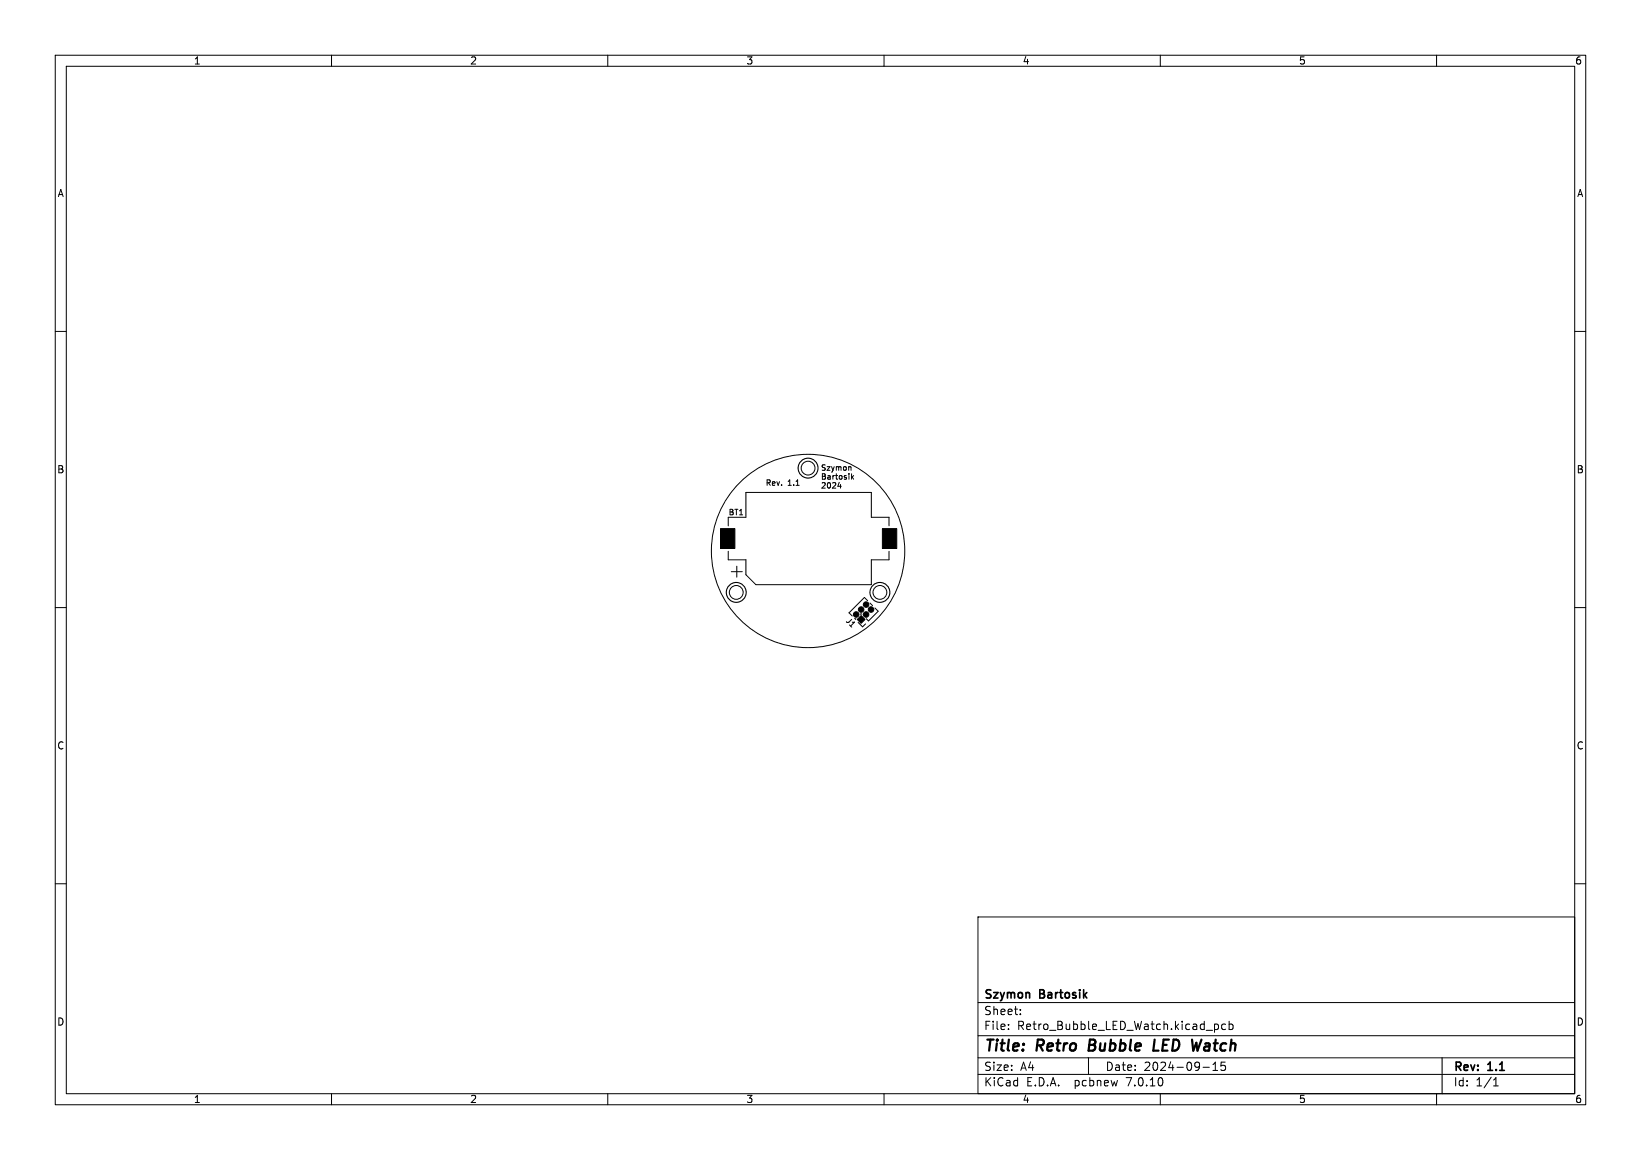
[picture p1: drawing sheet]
<svg xmlns="http://www.w3.org/2000/svg" width="297mm" height="210mm" viewBox="0 0 297 210" stroke-linecap="round" stroke-linejoin="round" font-family="sans-serif">
<defs><g id="words">
<g font-size="2.8">
<text x="178" y="190.9">Title:</text>
<text x="187.7" y="190.9">Retro</text>
<text x="197.9" y="190.9">Bubble</text>
<text x="210.4" y="190.9">LED</text>
<text x="218.2" y="190.9">Watch</text>
</g>
<g font-size="2.1">
<text x="178" y="184">Sheet:</text>
<text x="178" y="181.2">Szymon</text>
<text x="188.2" y="181.2">Bartosik</text>
<text x="178" y="186.7">File:</text>
<text x="184.1" y="186.7">Retro_Bubble_LED_Watch.kicad_pcb</text>
<text x="178" y="196.9">KiCad</text>
<text x="178" y="194.1">Size:</text>
<text x="184.7" y="194.1">A4</text>
<text x="185.7" y="196.9">E.D.A.</text>
<text x="194.6" y="196.9">pcbnew</text>
<text x="200" y="194.1">Date:</text>
<text x="204.1" y="196.9">7.0.10</text>
<text x="207" y="194.1">2024-09-15</text>
<text x="263" y="194.3">Rev:</text>
<text x="263" y="196.9">Id:</text>
<text x="267.1" y="196.9">1/1</text>
<text x="269.4" y="194.3">1.1</text>
</g>
<g font-size="1.8">
<text x="35" y="11.9">1</text>
<text x="85" y="11.9">2</text>
<text x="135" y="11.9">3</text>
<text x="185" y="11.9">4</text>
<text x="235" y="11.9">5</text>
<text x="285" y="11.9">6</text>
<text x="10.3" y="35.9">A</text>
<text x="285.4" y="35.9">A</text>
<text x="10.3" y="85.9">B</text>
<text x="285.3" y="85.9">B</text>
<text x="10.3" y="135.9">C</text>
<text x="285.3" y="135.9">C</text>
<text x="10.3" y="185.9">D</text>
<text x="285.3" y="185.9">D</text>
<text x="35" y="199.9">1</text>
<text x="85" y="199.9">2</text>
<text x="135" y="199.9">3</text>
<text x="185" y="199.9">4</text>
<text x="235" y="199.9">5</text>
<text x="285" y="199.9">6</text>
</g>
<g font-size="1.4">
<text x="138.5" y="88">Rev.</text>
<text x="142.6" y="88">1.1</text>
<text x="148.5" y="85.3">Szymon</text>
<text x="148.5" y="86.9">Bartosik</text>
<text x="148.5" y="88.5">2024</text>
<text x="131.8" y="93.5">BT1</text>
<text x="152.8" y="112.6" transform="rotate(45 152.8 112.6)">J1</text>
</g>
</g></defs>
<g fill="none" stroke="#000" stroke-width=".18">
<path d="M10 10h277v190h-277zM12 12h273v186h-273zM60 10v2M110 10v2M160 10v2M210 10v2M260 10v2M10 60h2M285 60h2M131.8 95.2v-1.5h3.2v-4.6h22.7v4.6h3.2v1.5M131.8 99.8v1.6h3.2v2.7l1.8 1.7h20.9v-4.4h3.2v-1.6M151.6 88h.7"/>
<path d="M152.1 87.7v.7M153.9 84.5l.1 .1v.5M154.1 85.8v1M154.2 86.4l.3 .4M154.5 86.1l-.4 .4M10 110h2M132.4 103.5h2M133.4 102.5v2M154.7 112l.1 .1 .1-.1M155.3 112.7l.8 .8 .6-.6M155.8 111.1l-.1 .1M155.9 111.1l.1 .1"/>
<path d="M157 108.7l-.6-.5-2.7 2.7 .5 .6M157.5 109.2l.4 .4M158.4 110.1l.5 .6-1.7 1.7-.4-.4M285 110h2M10 160h2M285 160h2M177 166h108v32h-108zM60 198v2M110 198v2M160 198v2M177 194.5h108M177 191.5h108"/>
<path d="M177 187.5h108M177 181.5h108M182.5 186.3v.1M182.5 185.5v.1M184.7 183.6v.1M184.7 182.8v.1M197 191.5v3M210 198v2M217.7 193.2h1.2M219.5 193.8h.9M219.5 192.7l.5-.4v1.5M219.8 185.4v1.5"/>
<path d="M219.8 185.5l.4-.1 .3 .3v.4l-.1 .2h-.6M221.7 192.3h-.7v.7l.2-.1h.5l.1 .3-.1 .5-.2 .1-.5-.1M221.8 185.5l-.4-.1-.3 .3v.4l.1 .2h.6M222.5 185.5l.4-.1 .3 .3v.4l-.2 .2h-.5M222.5 184.9v1.5M260 198v2M261 191.5v6.5M270.3 196.6h.9M270.3 195.5l.4-.4v1.5"/>
<circle cx="146.3" cy="99.7" r="17.5"/>
<circle cx="146.3" cy="84.7" r="1.25"/>
<circle cx="133.3" cy="107.2" r="1.25"/>
<circle cx="159.3" cy="107.2" r="1.25"/>
</g>
<path d="M197.3 188.2l-.3 2h.8M209 188.2l-.3 2h1M217.5 188.2l-.8 2" fill="none" stroke="#000" stroke-width=".4"/>
<g fill="#000" stroke="#000" stroke-width=".18">
<path d="M130.4 95.7h2.6v3.6h-2.6zM159.7 95.7h2.6v3.6h-2.6zM155.9 111.4l.7 .7-.7 .8-.8-.8z"/>
<circle cx="155" cy="111.3" r=".5"/>
<circle cx="155.9" cy="110.4" r=".5"/>
<circle cx="156.8" cy="109.5" r=".5"/>
<circle cx="156.8" cy="111.3" r=".5"/>
<circle cx="157.7" cy="110.4" r=".5"/>
</g>
<g fill="none" stroke="#000" stroke-width=".2">
<circle cx="146.3" cy="84.8" r="1.8"/>
<circle cx="133.3" cy="107.2" r="1.8"/>
<circle cx="159.3" cy="107.2" r="1.8"/>
</g>
<use href="#words"/>
</svg>
